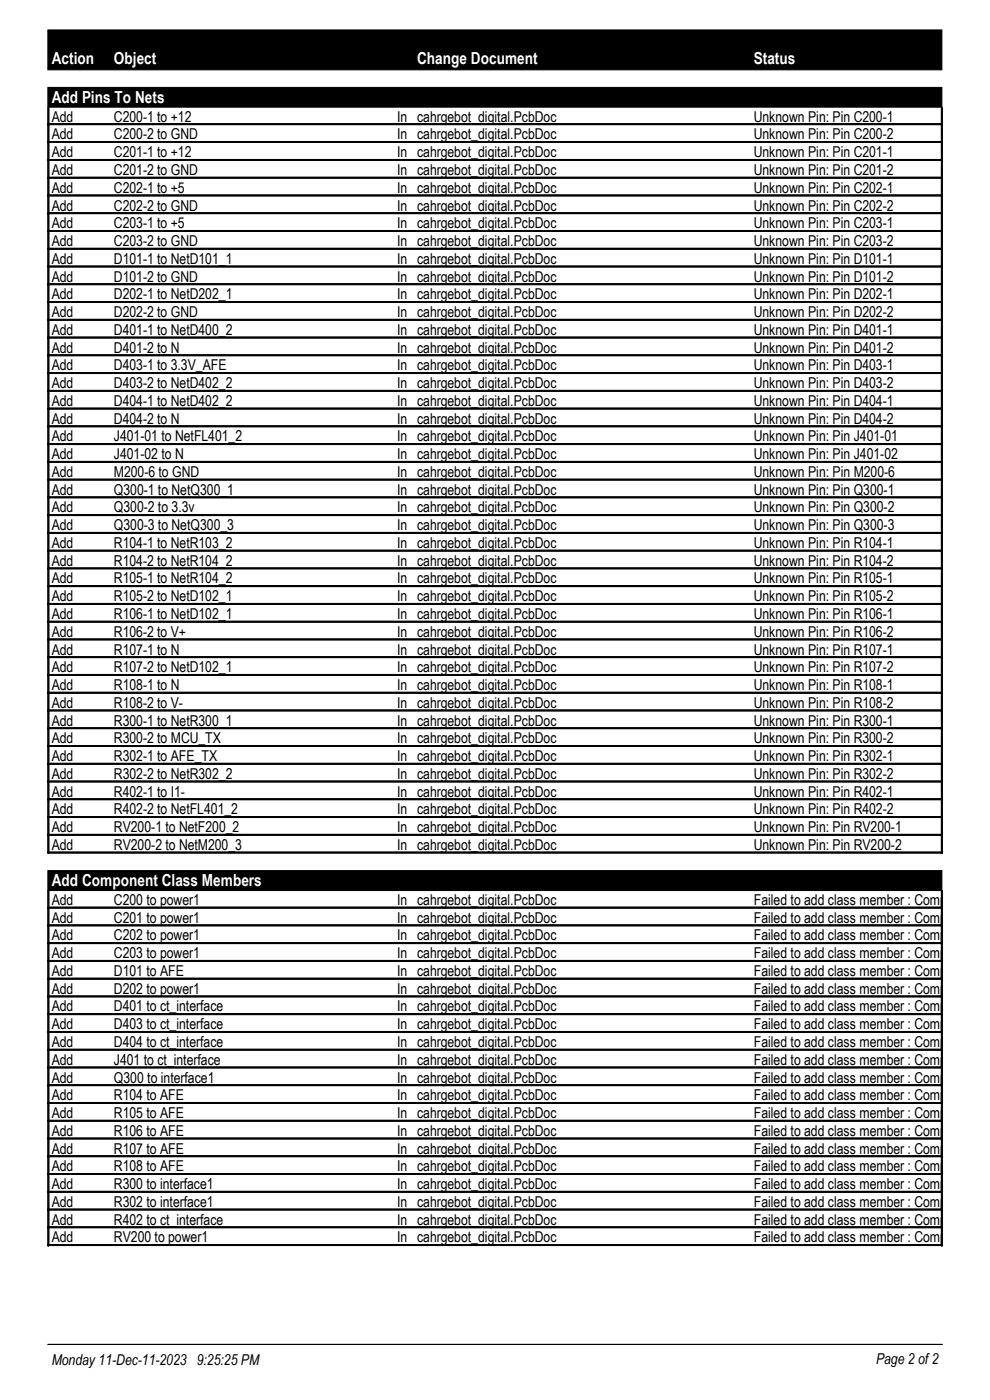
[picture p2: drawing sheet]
<svg xmlns="http://www.w3.org/2000/svg" width="210mm" height="297mm" viewBox="0 0 210 297" stroke-linecap="round" stroke-linejoin="round" font-family="sans-serif">
<defs><g id="words">
<g font-size="3.5" fill="#fff">
<text x="11" y="13.6">Action</text>
<text x="24.2" y="13.6">Object</text>
<text x="88.5" y="13.6">Change Document</text>
<text x="159.9" y="13.6">Status</text>
<text x="11" y="21.8">Add Pins To Nets</text>
<text x="11" y="188">Add Component Class Members</text>
</g>
<g font-size="3.2">
<text x="11" y="25.8">Add</text>
<text x="11" y="29.6">Add</text>
<text x="24.2" y="25.8">C200-1 to +12</text>
<text x="24.2" y="29.6">C200-2 to GND</text>
<text x="84.2" y="25.8">In cahrgebot_digital.PcbDoc</text>
<text x="84.2" y="29.6">In cahrgebot_digital.PcbDoc</text>
<text x="159.9" y="25.8">Unknown Pin: Pin C200-1</text>
<text x="159.9" y="29.6">Unknown Pin: Pin C200-2</text>
<text x="11" y="33.4">Add</text>
<text x="24.2" y="33.4">C201-1 to +12</text>
<text x="84.2" y="33.4">In cahrgebot_digital.PcbDoc</text>
<text x="159.9" y="33.4">Unknown Pin: Pin C201-1</text>
<text x="11" y="37.1">Add</text>
<text x="11" y="40.9">Add</text>
<text x="24.2" y="37.1">C201-2 to GND</text>
<text x="24.2" y="40.9">C202-1 to +5</text>
<text x="84.2" y="37.1">In cahrgebot_digital.PcbDoc</text>
<text x="84.2" y="40.9">In cahrgebot_digital.PcbDoc</text>
<text x="159.9" y="37.1">Unknown Pin: Pin C201-2</text>
<text x="159.9" y="40.9">Unknown Pin: Pin C202-1</text>
<text x="11" y="44.7">Add</text>
<text x="24.2" y="44.7">C202-2 to GND</text>
<text x="84.2" y="44.7">In cahrgebot_digital.PcbDoc</text>
<text x="159.9" y="44.7">Unknown Pin: Pin C202-2</text>
<text x="11" y="48.4">Add</text>
<text x="11" y="52.2">Add</text>
<text x="24.2" y="48.4">C203-1 to +5</text>
<text x="24.2" y="52.2">C203-2 to GND</text>
<text x="84.2" y="48.4">In cahrgebot_digital.PcbDoc</text>
<text x="84.2" y="52.2">In cahrgebot_digital.PcbDoc</text>
<text x="159.9" y="48.4">Unknown Pin: Pin C203-1</text>
<text x="159.9" y="52.2">Unknown Pin: Pin C203-2</text>
<text x="11" y="56">Add</text>
<text x="11" y="59.7">Add</text>
<text x="24.2" y="56">D101-1 to NetD101_1</text>
<text x="24.2" y="59.7">D101-2 to GND</text>
<text x="84.2" y="56">In cahrgebot_digital.PcbDoc</text>
<text x="84.2" y="59.7">In cahrgebot_digital.PcbDoc</text>
<text x="159.9" y="56">Unknown Pin: Pin D101-1</text>
<text x="159.9" y="59.7">Unknown Pin: Pin D101-2</text>
<text x="11" y="63.5">Add</text>
<text x="24.2" y="63.5">D202-1 to NetD202_1</text>
<text x="84.2" y="63.5">In cahrgebot_digital.PcbDoc</text>
<text x="159.9" y="63.5">Unknown Pin: Pin D202-1</text>
<text x="11" y="67.3">Add</text>
<text x="11" y="71">Add</text>
<text x="24.2" y="67.3">D202-2 to GND</text>
<text x="24.2" y="71">D401-1 to NetD400_2</text>
<text x="84.2" y="67.3">In cahrgebot_digital.PcbDoc</text>
<text x="84.2" y="71">In cahrgebot_digital.PcbDoc</text>
<text x="159.9" y="67.3">Unknown Pin: Pin D202-2</text>
<text x="159.9" y="71">Unknown Pin: Pin D401-1</text>
<text x="11" y="74.8">Add</text>
<text x="24.2" y="74.8">D401-2 to N</text>
<text x="84.2" y="74.8">In cahrgebot_digital.PcbDoc</text>
<text x="159.9" y="74.8">Unknown Pin: Pin D401-2</text>
<text x="11" y="78.6">Add</text>
<text x="11" y="82.3">Add</text>
<text x="24.2" y="78.6">D403-1 to 3.3V_AFE</text>
<text x="24.2" y="82.3">D403-2 to NetD402_2</text>
<text x="84.2" y="78.6">In cahrgebot_digital.PcbDoc</text>
<text x="84.2" y="82.3">In cahrgebot_digital.PcbDoc</text>
<text x="159.9" y="78.6">Unknown Pin: Pin D403-1</text>
<text x="159.9" y="82.3">Unknown Pin: Pin D403-2</text>
<text x="11" y="86.1">Add</text>
<text x="11" y="89.9">Add</text>
<text x="24.2" y="86.1">D404-1 to NetD402_2</text>
<text x="24.2" y="89.9">D404-2 to N</text>
<text x="84.2" y="86.1">In cahrgebot_digital.PcbDoc</text>
<text x="84.2" y="89.9">In cahrgebot_digital.PcbDoc</text>
<text x="159.9" y="86.1">Unknown Pin: Pin D404-1</text>
<text x="159.9" y="89.9">Unknown Pin: Pin D404-2</text>
<text x="11" y="93.6">Add</text>
<text x="24.2" y="93.6">J401-01 to NetFL401_2</text>
<text x="84.2" y="93.6">In cahrgebot_digital.PcbDoc</text>
<text x="159.9" y="93.6">Unknown Pin: Pin J401-01</text>
<text x="11" y="97.4">Add</text>
<text x="11" y="101.2">Add</text>
<text x="24.2" y="97.4">J401-02 to N</text>
<text x="24.2" y="101.2">M200-6 to GND</text>
<text x="84.2" y="97.4">In cahrgebot_digital.PcbDoc</text>
<text x="84.2" y="101.2">In cahrgebot_digital.PcbDoc</text>
<text x="159.9" y="97.4">Unknown Pin: Pin J401-02</text>
<text x="159.9" y="101.2">Unknown Pin: Pin M200-6</text>
<text x="11" y="104.9">Add</text>
<text x="24.2" y="104.9">Q300-1 to NetQ300_1</text>
<text x="84.2" y="104.9">In cahrgebot_digital.PcbDoc</text>
<text x="159.9" y="104.9">Unknown Pin: Pin Q300-1</text>
<text x="11" y="108.7">Add</text>
<text x="11" y="112.5">Add</text>
<text x="24.2" y="108.7">Q300-2 to 3.3v</text>
<text x="24.2" y="112.5">Q300-3 to NetQ300_3</text>
<text x="84.2" y="108.7">In cahrgebot_digital.PcbDoc</text>
<text x="84.2" y="112.5">In cahrgebot_digital.PcbDoc</text>
<text x="159.9" y="108.7">Unknown Pin: Pin Q300-2</text>
<text x="159.9" y="112.5">Unknown Pin: Pin Q300-3</text>
<text x="11" y="116.2">Add</text>
<text x="24.2" y="116.2">R104-1 to NetR103_2</text>
<text x="84.2" y="116.2">In cahrgebot_digital.PcbDoc</text>
<text x="159.9" y="116.2">Unknown Pin: Pin R104-1</text>
<text x="11" y="120">Add</text>
<text x="11" y="123.8">Add</text>
<text x="24.2" y="120">R104-2 to NetR104_2</text>
<text x="24.2" y="123.8">R105-1 to NetR104_2</text>
<text x="84.2" y="120">In cahrgebot_digital.PcbDoc</text>
<text x="84.2" y="123.8">In cahrgebot_digital.PcbDoc</text>
<text x="159.9" y="120">Unknown Pin: Pin R104-2</text>
<text x="159.9" y="123.8">Unknown Pin: Pin R105-1</text>
<text x="11" y="127.6">Add</text>
<text x="11" y="131.3">Add</text>
<text x="24.2" y="127.6">R105-2 to NetD102_1</text>
<text x="24.2" y="131.3">R106-1 to NetD102_1</text>
<text x="84.2" y="127.6">In cahrgebot_digital.PcbDoc</text>
<text x="84.2" y="131.3">In cahrgebot_digital.PcbDoc</text>
<text x="159.9" y="127.6">Unknown Pin: Pin R105-2</text>
<text x="159.9" y="131.3">Unknown Pin: Pin R106-1</text>
<text x="11" y="135.1">Add</text>
<text x="24.2" y="135.1">R106-2 to V+</text>
<text x="84.2" y="135.1">In cahrgebot_digital.PcbDoc</text>
<text x="159.9" y="135.1">Unknown Pin: Pin R106-2</text>
<text x="11" y="138.9">Add</text>
<text x="11" y="142.6">Add</text>
<text x="24.2" y="138.9">R107-1 to N</text>
<text x="24.2" y="142.6">R107-2 to NetD102_1</text>
<text x="84.2" y="138.9">In cahrgebot_digital.PcbDoc</text>
<text x="84.2" y="142.6">In cahrgebot_digital.PcbDoc</text>
<text x="159.9" y="138.9">Unknown Pin: Pin R107-1</text>
<text x="159.9" y="142.6">Unknown Pin: Pin R107-2</text>
<text x="11" y="146.4">Add</text>
<text x="24.2" y="146.4">R108-1 to N</text>
<text x="84.2" y="146.4">In cahrgebot_digital.PcbDoc</text>
<text x="159.9" y="146.4">Unknown Pin: Pin R108-1</text>
<text x="11" y="150.2">Add</text>
<text x="11" y="153.9">Add</text>
<text x="24.2" y="150.2">R108-2 to V-</text>
<text x="24.2" y="153.9">R300-1 to NetR300_1</text>
<text x="84.2" y="150.2">In cahrgebot_digital.PcbDoc</text>
<text x="84.2" y="153.9">In cahrgebot_digital.PcbDoc</text>
<text x="159.9" y="150.2">Unknown Pin: Pin R108-2</text>
<text x="159.9" y="153.9">Unknown Pin: Pin R300-1</text>
<text x="11" y="157.7">Add</text>
<text x="11" y="161.5">Add</text>
<text x="24.2" y="157.7">R300-2 to MCU_TX</text>
<text x="24.2" y="161.5">R302-1 to AFE_TX</text>
<text x="84.2" y="157.7">In cahrgebot_digital.PcbDoc</text>
<text x="84.2" y="161.5">In cahrgebot_digital.PcbDoc</text>
<text x="159.9" y="157.7">Unknown Pin: Pin R300-2</text>
<text x="159.9" y="161.5">Unknown Pin: Pin R302-1</text>
<text x="11" y="165.2">Add</text>
<text x="24.2" y="165.2">R302-2 to NetR302_2</text>
<text x="84.2" y="165.2">In cahrgebot_digital.PcbDoc</text>
<text x="159.9" y="165.2">Unknown Pin: Pin R302-2</text>
<text x="11" y="169">Add</text>
<text x="11" y="172.8">Add</text>
<text x="24.2" y="169">R402-1 to I1-</text>
<text x="24.2" y="172.8">R402-2 to NetFL401_2</text>
<text x="84.2" y="169">In cahrgebot_digital.PcbDoc</text>
<text x="84.2" y="172.8">In cahrgebot_digital.PcbDoc</text>
<text x="159.9" y="169">Unknown Pin: Pin R402-1</text>
<text x="159.9" y="172.8">Unknown Pin: Pin R402-2</text>
<text x="11" y="176.5">Add</text>
<text x="24.2" y="176.5">RV200-1 to NetF200_2</text>
<text x="84.2" y="176.5">In cahrgebot_digital.PcbDoc</text>
<text x="159.9" y="176.5">Unknown Pin: Pin RV200-1</text>
<text x="11" y="180.3">Add</text>
<text x="24.2" y="180.3">RV200-2 to NetM200_3</text>
<text x="84.2" y="180.3">In cahrgebot_digital.PcbDoc</text>
<text x="159.9" y="180.3">Unknown Pin: Pin RV200-2</text>
<text x="11" y="192">Add</text>
<text x="24.2" y="192">C200 to power1</text>
<text x="84.2" y="192">In cahrgebot_digital.PcbDoc</text>
<text x="159.9" y="192">Failed to add class member : Component C2</text>
<text x="11" y="195.7">Add</text>
<text x="24.2" y="195.7">C201 to power1</text>
<text x="84.2" y="195.7">In cahrgebot_digital.PcbDoc</text>
<text x="159.9" y="195.7">Failed to add class member : Component C2</text>
<text x="11" y="199.5">Add</text>
<text x="11" y="203.3">Add</text>
<text x="24.2" y="199.5">C202 to power1</text>
<text x="24.2" y="203.3">C203 to power1</text>
<text x="84.2" y="199.5">In cahrgebot_digital.PcbDoc</text>
<text x="84.2" y="203.3">In cahrgebot_digital.PcbDoc</text>
<text x="159.9" y="199.5">Failed to add class member : Component C2</text>
<text x="159.9" y="203.3">Failed to add class member : Component C2</text>
<text x="11" y="207.1">Add</text>
<text x="24.2" y="207.1">D101 to AFE</text>
<text x="84.2" y="207.1">In cahrgebot_digital.PcbDoc</text>
<text x="159.9" y="207.1">Failed to add class member : Component D1</text>
<text x="11" y="210.8">Add</text>
<text x="11" y="214.6">Add</text>
<text x="24.2" y="210.8">D202 to power1</text>
<text x="24.2" y="214.6">D401 to ct_interface</text>
<text x="84.2" y="210.8">In cahrgebot_digital.PcbDoc</text>
<text x="84.2" y="214.6">In cahrgebot_digital.PcbDoc</text>
<text x="159.9" y="210.8">Failed to add class member : Component D2</text>
<text x="159.9" y="214.6">Failed to add class member : Component D4</text>
<text x="11" y="218.4">Add</text>
<text x="24.2" y="218.4">D403 to ct_interface</text>
<text x="84.2" y="218.4">In cahrgebot_digital.PcbDoc</text>
<text x="159.9" y="218.4">Failed to add class member : Component D4</text>
<text x="11" y="222.1">Add</text>
<text x="11" y="225.9">Add</text>
<text x="24.2" y="222.1">D404 to ct_interface</text>
<text x="24.2" y="225.9">J401 to ct_interface</text>
<text x="84.2" y="222.1">In cahrgebot_digital.PcbDoc</text>
<text x="84.2" y="225.9">In cahrgebot_digital.PcbDoc</text>
<text x="159.9" y="222.1">Failed to add class member : Component D4</text>
<text x="159.9" y="225.9">Failed to add class member : Component J40</text>
<text x="11" y="229.7">Add</text>
<text x="11" y="233.4">Add</text>
<text x="24.2" y="229.7">Q300 to interface1</text>
<text x="24.2" y="233.4">R104 to AFE</text>
<text x="84.2" y="229.7">In cahrgebot_digital.PcbDoc</text>
<text x="84.2" y="233.4">In cahrgebot_digital.PcbDoc</text>
<text x="159.9" y="229.7">Failed to add class member : Component Q3</text>
<text x="159.9" y="233.4">Failed to add class member : Component R1</text>
<text x="11" y="237.2">Add</text>
<text x="24.2" y="237.2">R105 to AFE</text>
<text x="84.2" y="237.2">In cahrgebot_digital.PcbDoc</text>
<text x="159.9" y="237.2">Failed to add class member : Component R1</text>
<text x="11" y="241">Add</text>
<text x="11" y="244.7">Add</text>
<text x="24.2" y="241">R106 to AFE</text>
<text x="24.2" y="244.7">R107 to AFE</text>
<text x="84.2" y="241">In cahrgebot_digital.PcbDoc</text>
<text x="84.2" y="244.7">In cahrgebot_digital.PcbDoc</text>
<text x="159.9" y="241">Failed to add class member : Component R1</text>
<text x="159.9" y="244.7">Failed to add class member : Component R1</text>
<text x="11" y="248.5">Add</text>
<text x="24.2" y="248.5">R108 to AFE</text>
<text x="84.2" y="248.5">In cahrgebot_digital.PcbDoc</text>
<text x="159.9" y="248.5">Failed to add class member : Component R1</text>
<text x="11" y="252.3">Add</text>
<text x="11" y="256">Add</text>
<text x="24.2" y="252.3">R300 to interface1</text>
<text x="24.2" y="256">R302 to interface1</text>
<text x="84.2" y="252.3">In cahrgebot_digital.PcbDoc</text>
<text x="84.2" y="256">In cahrgebot_digital.PcbDoc</text>
<text x="159.9" y="252.3">Failed to add class member : Component R3</text>
<text x="159.9" y="256">Failed to add class member : Component R3</text>
<text x="11" y="259.8">Add</text>
<text x="11" y="263.6">Add</text>
<text x="24.2" y="259.8">R402 to ct_interface</text>
<text x="24.2" y="263.6">RV200 to power1</text>
<text x="84.2" y="259.8">In cahrgebot_digital.PcbDoc</text>
<text x="84.2" y="263.6">In cahrgebot_digital.PcbDoc</text>
<text x="159.9" y="259.8">Failed to add class member : Component R4</text>
<text x="159.9" y="263.6">Failed to add class member : Component RV</text>
<text x="11" y="289.6">Monday 11-Dec-11-2023 9:25:25 PM</text>
<text x="185.8" y="289.3">Page 2 of 2</text>
</g>
</g></defs>
<g fill="#000" stroke="#000" stroke-width=".21">
<path d="M10.2 6.3h189.6v8.5h-189.6z" fill-rule="evenodd"/>
<path d="M10.2 18.5h189.6v4.2h-189.6z" fill-rule="evenodd"/>
<path d="M10.2 184.7h189.6v4.2h-189.6z" fill-rule="evenodd"/>
</g>
<g fill="none" stroke="#000" stroke-width=".21">
<path d="M10.2 26.5h189.7M10.2 26.4h189.7M10.2 26.3h189.7M10.2 26.2h189.7M10.2 22.8v158.2M10.2 30.2h189.7M10.2 30.1h189.7M10.2 30h189.7M10.2 34h189.7M10.2 33.9h189.7M10.2 33.8h189.7M10.2 37.8h189.7"/>
<path d="M10.2 37.7h189.7M10.2 37.6h189.7M10.3 22.8v158.2M10.4 22.8v158.2M199.7 22.8v158.2M199.8 22.8v158.2M199.9 22.8v158.2M10.2 41.6h189.7M10.2 41.5h189.7M10.2 41.4h189.7M10.2 45.3h189.7M10.2 45.2h189.7"/>
<path d="M10.2 45.1h189.7M10.2 49.1h189.7M10.2 49h189.7M10.2 48.9h189.7M10.2 52.9h189.7M10.2 52.8h189.7M10.2 52.7h189.7M10.2 56.6h189.7M10.2 56.5h189.7M10.2 56.4h189.7M10.2 60.4h189.7M10.2 60.3h189.7"/>
<path d="M10.2 60.2h189.7M10.2 64.2h189.7M10.2 64.1h189.7M10.2 64h189.7M10.2 67.9h189.7M10.2 67.8h189.7M10.2 67.7h189.7M10.2 71.7h189.7M10.2 71.6h189.7M10.2 71.5h189.7M10.2 75.5h189.7M10.2 75.4h189.7"/>
<path d="M10.2 75.3h189.7M10.2 79.2h189.7M10.2 79.1h189.7M10.2 79h189.7M10.2 83h189.7M10.2 82.9h189.7M10.2 82.8h189.7M10.2 86.7h189.7M10.2 86.6h189.7M10.2 90.5h189.7M10.2 90.4h189.7M10.2 90.3h189.7"/>
<path d="M10.2 94.3h189.7M10.2 94.2h189.7M10.2 94.1h189.7M10.2 98h189.7M10.2 97.9h189.7M10.2 101.9h189.7M10.2 101.8h189.7M10.2 101.7h189.7M10.2 101.6h189.7M10.2 105.6h189.7M10.2 105.5h189.7M10.2 105.4h189.7"/>
<path d="M10.2 109.4h189.7M10.2 109.3h189.7M10.2 109.2h189.7M10.2 113.2h189.7M10.2 113.1h189.7M10.2 113h189.7M10.2 112.9h189.7M10.2 116.9h189.7M10.2 116.8h189.7M10.2 116.7h189.7M10.2 120.7h189.7M10.2 120.6h189.7"/>
<path d="M10.2 120.5h189.7M10.2 124.5h189.7M10.2 124.4h189.7M10.2 124.3h189.7M10.2 124.2h189.7M10.2 128.2h189.7M10.2 128.1h189.7M10.2 128h189.7M10.2 132h189.7M10.2 131.9h189.7M10.2 131.8h189.7M10.2 135.8h189.7"/>
<path d="M10.2 135.7h189.7M10.2 135.6h189.7M10.2 139.5h189.7M10.2 139.4h189.7M10.2 139.3h189.7M10.2 143.3h189.7M10.2 143.2h189.7M10.2 143.1h189.7M10.2 147.1h189.7M10.2 147h189.7M10.2 146.9h189.7M10.2 150.8h189.7"/>
<path d="M10.2 150.7h189.7M10.2 150.6h189.7M10.2 154.6h189.7M10.2 154.5h189.7M10.2 154.4h189.7M10.2 158.4h189.7M10.2 158.3h189.7M10.2 158.2h189.7M10.2 162.1h189.7M10.2 162h189.7M10.2 161.9h189.7M10.2 165.9h189.7"/>
<path d="M10.2 165.8h189.7M10.2 165.7h189.7M10.2 169.7h189.7M10.2 169.6h189.7M10.2 169.5h189.7M10.2 173.4h189.7M10.2 173.3h189.7M10.2 173.2h189.7M10.2 177.2h189.7M10.2 177.1h189.7M10.2 177h189.7M10.2 188.9v75.4"/>
<path d="M10.2 180.9h189.7M10.2 180.8h189.7M10.2 192.7h189.7M10.2 192.6h189.7M10.2 192.5h189.7M10.2 192.4h189.7M10.2 196.4h189.7M10.2 196.3h189.7M10.2 196.2h189.7M10.2 200h189.7M10.3 188.9v75.4M10.4 188.9v75.4"/>
<path d="M199.7 188.9v75.4M199.8 188.9v75.4M199.9 188.9v75.4M10.2 200.2h189.7M10.2 200.1h189.7M10.2 204h189.7M10.2 203.9h189.7M10.2 203.8h189.7M10.2 207.7h189.7M10.2 207.6h189.7M10.2 207.5h189.7M10.2 211.5h189.7"/>
<path d="M10.2 211.4h189.7M10.2 211.3h189.7M10.2 215.3h189.7M10.2 215.2h189.7M10.2 215.1h189.7M10.2 219h189.7M10.2 218.9h189.7M10.2 218.8h189.7M10.2 222.8h189.7M10.2 222.7h189.7M10.2 222.6h189.7M10.2 226.6h189.7"/>
<path d="M10.2 226.5h189.7M10.2 226.4h189.7M10.2 230.3h189.7M10.2 230.2h189.7M10.2 230.1h189.7M10.2 234.1h189.7M10.2 234h189.7M10.2 233.9h189.7M10.2 237.9h189.7M10.2 237.8h189.7M10.2 237.7h189.7M10.2 241.6h189.7"/>
<path d="M10.2 241.5h189.7M10.2 241.4h189.7M10.2 245.4h189.7M10.2 245.3h189.7M10.2 245.2h189.7M10.2 249.1h189.7M10.2 249h189.7M10.2 252.9h189.7M10.2 252.8h189.7M10.2 252.7h189.7M10.2 256.7h189.7M10.2 256.6h189.7"/>
<path d="M10.2 256.5h189.7M10.2 260.4h189.7M10.2 260.3h189.7M10.2 264.2h189.7M10.2 264.1h189.7M10.2 264h189.7M10.2 285.2h189.7"/>
</g>
<use href="#words"/>
</svg>
